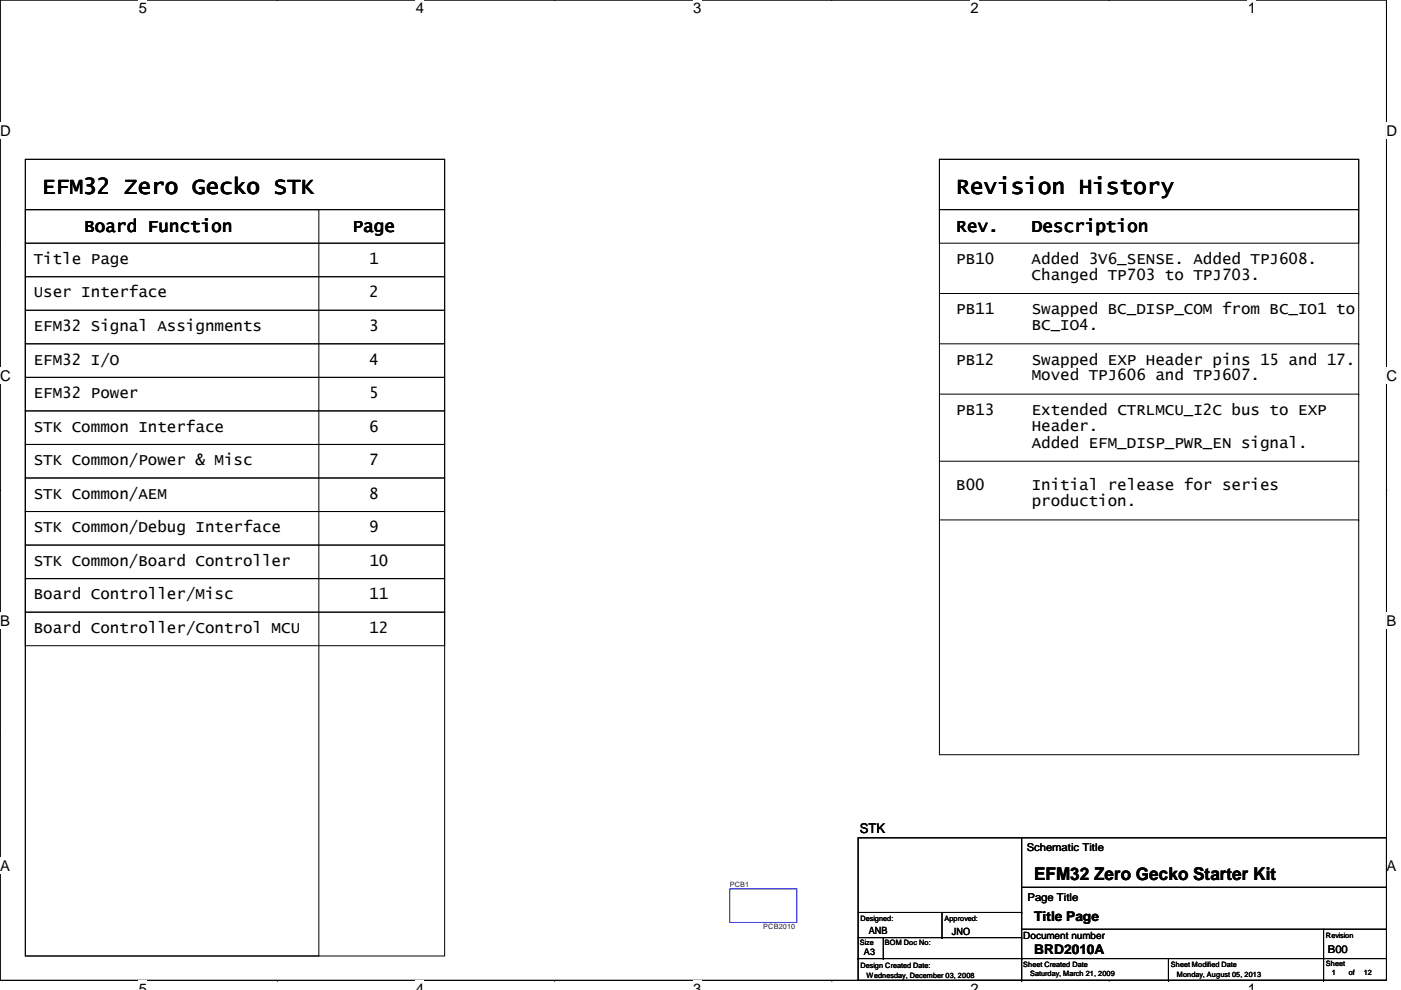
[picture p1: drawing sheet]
<svg xmlns="http://www.w3.org/2000/svg" width="297mm" height="210mm" viewBox="0 0 297 210" stroke-linecap="round" stroke-linejoin="round" font-family="sans-serif">
<defs><g id="words">
<g font-size="4.8">
<text x="9" y="41.1">EFM32 Zero Gecko STK</text>
<text x="202.8" y="41.1">Revision History</text>
</g>
<g font-size="3.7">
<text x="17.8" y="49.1">Board Function</text>
<text x="74.7" y="49.2">Page</text>
<text x="202.7" y="49.1">Rev.</text>
<text x="218.7" y="49.2">Description</text>
<text x="219.3" y="186.6">EFM32 Zero Gecko Starter Kit</text>
</g>
<g font-size="3.3">
<text x="7.2" y="56">Title Page</text>
<text x="78.3" y="56">1</text>
<text x="202.7" y="56">PB10</text>
<text x="218.7" y="56">Added 3V6_SENSE. Added TPJ608.</text>
<text x="218.7" y="59.3">Changed TP703 to TPJ703.</text>
<text x="7.2" y="63.1">User Interface</text>
<text x="78.3" y="63.1">2</text>
<text x="7.2" y="70.2">EFM32 Signal Assignments</text>
<text x="78.3" y="70.2">3</text>
<text x="202.7" y="66.6">PB11</text>
<text x="218.7" y="66.6">Swapped BC_DISP_COM from BC_IO1 to</text>
<text x="218.7" y="70">BC_IO4.</text>
<text x="7.2" y="77.3">EFM32 I/O</text>
<text x="78.3" y="77.3">4</text>
<text x="202.7" y="77.3">PB12</text>
<text x="218.7" y="77.3">Swapped EXP Header pins 15 and 17.</text>
<text x="218.7" y="80.6">Moved TPJ606 and TPJ607.</text>
<text x="7.2" y="84.4">EFM32 Power</text>
<text x="78.3" y="84.4">5</text>
<text x="202.7" y="88">PB13</text>
<text x="218.7" y="88">Extended CTRLMCU_I2C bus to EXP</text>
<text x="7.2" y="91.5">STK Common Interface</text>
<text x="78.3" y="91.5">6</text>
<text x="218.7" y="91.3">Header.</text>
<text x="218.7" y="95.1">Added EFM_DISP_PWR_EN signal.</text>
<text x="7.2" y="98.6">STK Common/Power &amp; Misc</text>
<text x="78.3" y="98.6">7</text>
<text x="7.2" y="105.7">STK Common/AEM</text>
<text x="78.3" y="105.7">8</text>
<text x="202.7" y="104">B00</text>
<text x="218.7" y="104">Initial release for series</text>
<text x="218.7" y="107.3">production.</text>
<text x="7.2" y="112.9">STK Common/Debug Interface</text>
<text x="78.3" y="112.9">9</text>
<text x="7.2" y="120">STK Common/Board Controller</text>
<text x="78.3" y="120">10</text>
<text x="7.2" y="127.1">Board Controller/Misc</text>
<text x="78.3" y="127.1">11</text>
<text x="7.2" y="134.2">Board Controller/Control MCU</text>
<text x="78.3" y="134.2">12</text>
</g>
<g font-size="3.1">
<text x="29.4" y="2.8">5</text>
<text x="88.2" y="2.8">4</text>
<text x="147" y="2.8">3</text>
<text x="205.7" y="2.8">2</text>
<text x="264.5" y="2.8">1</text>
<text x="0" y="28.7">D</text>
<text x="294" y="28.7">D</text>
<text x="0" y="80.7">C</text>
<text x="294" y="80.7">C</text>
<text x="0" y="132.7">B</text>
<text x="294" y="132.7">B</text>
<text x="0" y="184.6">A</text>
<text x="294" y="184.6">A</text>
<text x="29.4" y="210.7">5</text>
<text x="88.2" y="210.7">4</text>
<text x="147" y="210.7">3</text>
<text x="205.7" y="210.7">2</text>
<text x="264.5" y="210.7">1</text>
</g>
<g font-size="2.8">
<text x="182.3" y="176.6">STK</text>
<text x="219.3" y="195.4">Title Page</text>
<text x="219.3" y="202.3">BRD2010A</text>
</g>
<g font-size="2.3">
<text x="217.7" y="180.4">Schematic Title</text>
<text x="217.8" y="191.1">Page Title</text>
<text x="281.5" y="202.1">B00</text>
</g>
<g font-size="2.1">
<text x="184.2" y="198.1">ANB</text>
<text x="201.8" y="198.2">JNO</text>
<text x="217" y="199.1">Document number</text>
</g>
<text font-size="1.9" x="183.2" y="202.5">A3</text>
<g font-size="1.6" fill="#000080">
<text x="154.7" y="188.1">PCB1</text>
<text x="161.8" y="197">PCB2010</text>
</g>
<g font-size="1.6">
<text x="182.5" y="195.2">Designed:</text>
<text x="200.2" y="195.2">Approved:</text>
<text x="182.3" y="200.4">Size</text>
<text x="187.6" y="200.4">BOM Doc No:</text>
<text x="281.1" y="198.8">Revision</text>
<text x="182.5" y="205.2">Design Created Date:</text>
<text x="183.7" y="207.3">Wednesday, December 03, 2008</text>
<text x="217" y="205">Sheet Created Date</text>
<text x="218.4" y="207">Saturday, March 21, 2009</text>
<text x="248.2" y="205">Sheet Modified Date</text>
<text x="249.5" y="207.1">Monday, August 05, 2013</text>
<text x="281.1" y="204.9">Sheet</text>
<text x="282.4" y="206.8">1</text>
<text x="286" y="206.8">of</text>
<text x="289.1" y="206.6">12</text>
</g>
</g></defs>
<path d="M0 0h294v207.9h-294z" fill="none" stroke="#000" stroke-width=".21"/>
<g fill="#fff">
<path d="M29.4 0h1.8v3.5h-1.8z"/>
<path d="M29.4 207.9h1.8v2h-1.8z"/>
</g>
<path d="M58.8 0h.1M58.8 207.9h.1" fill="none" stroke="#000" stroke-width=".21"/>
<g fill="#fff">
<path d="M88.2 0h1.7v3.5h-1.7z"/>
<path d="M88.2 207.9h1.7v2h-1.7z"/>
</g>
<path d="M117.6 0h.1M117.6 207.9h.1" fill="none" stroke="#000" stroke-width=".21"/>
<g fill="#fff">
<path d="M147 0h1.7v3.5h-1.7z"/>
<path d="M147 207.9h1.7v2h-1.7z"/>
</g>
<path d="M176.4 0h.1M176.4 207.9h.1" fill="none" stroke="#000" stroke-width=".21"/>
<g fill="#fff">
<path d="M205.7 0h1.8v3.5h-1.8z"/>
<path d="M205.7 207.9h1.8v2h-1.8z"/>
</g>
<path d="M235.2 0h.1M235.2 207.9h.1" fill="none" stroke="#000" stroke-width=".21"/>
<g fill="#fff">
<path d="M264.5 0h1.8v3.5h-1.8z"/>
<path d="M264.5 207.9h1.8v2h-1.8z"/>
<path d="M0 26h2.3v3.4h-2.3z"/>
<path d="M294 26h2.2v3.4h-2.2z"/>
<path d="M0 77.9h2.3v3.5h-2.3z"/>
<path d="M294 77.9h2.2v3.5h-2.2z"/>
</g>
<path d="M0 51.9h.1M294 51.9h.1" fill="none" stroke="#000" stroke-width=".21"/>
<g fill="#fff">
<path d="M0 129.9h2.1v3.4h-2.1z"/>
<path d="M294 129.9h2v3.4h-2z"/>
</g>
<path d="M0 103.9h.1M294 103.9h.1" fill="none" stroke="#000" stroke-width=".21"/>
<g fill="#fff">
<path d="M0 181.8h2.1v3.5h-2.1z"/>
<path d="M294 181.8h2v3.5h-2z"/>
</g>
<g fill="none" stroke="#000" stroke-width=".21">
<path d="M5.4 33.8h88.9v168.9h-88.9zM5.4 33.8h88.9v10.6h-88.9zM199.2 33.8h88.9v126.2h-88.9zM199.2 33.8h88.9v10.6h-88.9zM5.4 44.4h62.2v158.3h-62.2zM5.4 44.4h88.9v7.2h-88.9zM5.4 51.6h88.9v7.1h-88.9zM5.4 58.7h88.9v7.1h-88.9zM199.2 44.4h88.9v7.2h-88.9zM5.4 65.8h88.9v7.1h-88.9zM5.4 72.9h88.9v7.1h-88.9zM199.2 62.2h88.9"/>
<path d="M199.2 72.9h88.9M288.1 62.2h.1M288.1 72.9h.1M5.4 80h88.9v7.1h-88.9zM5.4 87.1h88.9v7.1h-88.9zM5.4 94.2h88.9v7.1h-88.9zM199.2 83.6h88.9M199.2 97.8h88.9M288.1 83.6h.1M288.1 97.8h.1M5.4 101.3h88.9v7.2h-88.9zM5.4 108.5h88.9v7.1h-88.9z"/>
<path d="M5.4 115.6h88.9v7.1h-88.9zM199.2 110.2h88.9M288.1 110.2h.1M5.4 122.7h88.9v7.1h-88.9zM5.4 129.8h88.9v7.1h-88.9zM0 155.9h.1M294 155.9h.1M181.9 177.6h112.1v30.3h-112.1zM216.6 177.6v30.3M181.9 198.8h34.7M181.9 193.5h34.7M187.3 198.8v4.4"/>
<path d="M199.7 198.8h.1M199.7 193.5v5.3M216.6 198.8h.1M216.6 193.5h.1M216.6 188.1h77.4M216.6 197h77.4M280.6 197v10.9M294 188.1h.1M294 197h.1M181.9 203.2h.1M181.9 203.2h112.1M187.3 203.2h.1"/>
<path d="M216.6 203.2h.1M216.6 207.9h.1M247.7 207.9h.1M247.7 203.2v4.7M280.6 203.2h.1M280.6 207.9h.1"/>
</g>
<path d="M154.7 188.5h14.2v7.1h-14.2z" fill="none" stroke="#00f" stroke-width=".21"/>
<use href="#words"/>
</svg>
